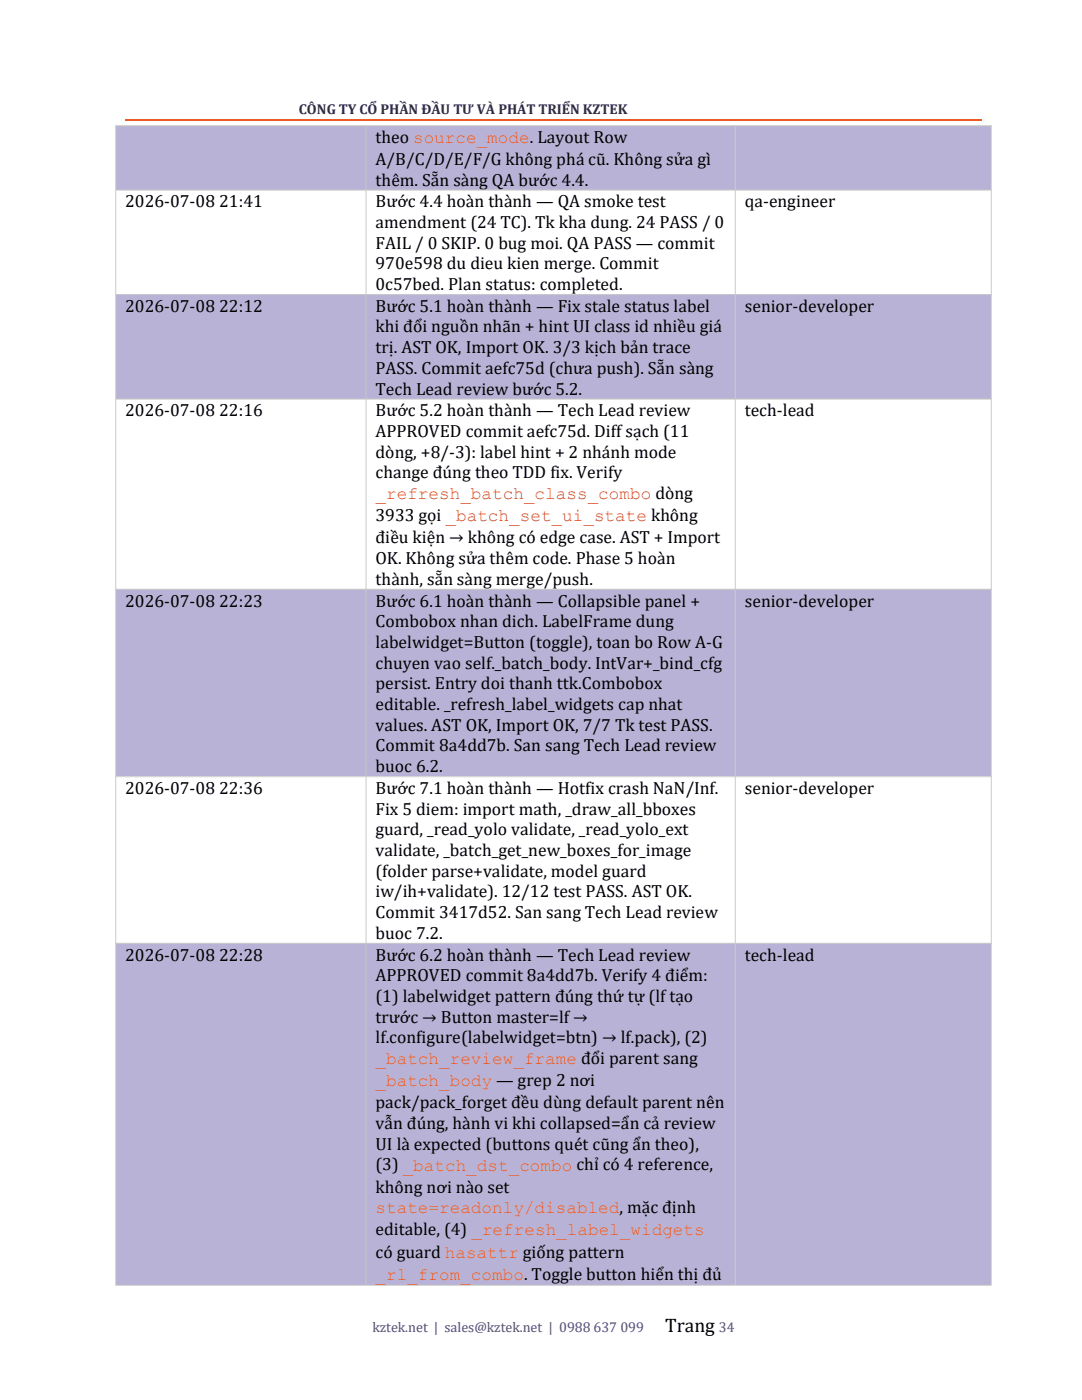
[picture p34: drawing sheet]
<svg xmlns="http://www.w3.org/2000/svg" width="216mm" height="279mm" viewBox="0 0 216 279" stroke-linecap="round" stroke-linejoin="round" font-family="sans-serif">
<defs><g id="words">
<text font-size="3.9" x="132.7" y="265.8">Trang</text>
<g font-size="3.5">
<text x="74.9" y="28.5">theo source_mode. Layout Row</text>
<text x="74.9" y="32.9">A/B/C/D/E/F/G không phá cũ. Không sửa gì</text>
<text x="25" y="41.4">2026-07-08</text>
<text x="43.7" y="41.4">21:41</text>
<text x="74.9" y="37.1">thêm. Sẵn sàng QA bước 4.4.</text>
<text x="74.9" y="41.4">Bước 4.4 hoàn thành — QA smoke test</text>
<text x="148.6" y="41.4">qa-engineer</text>
<text x="74.9" y="45.5">amendment (24 TC). Tk kha dung. 24 PASS / 0</text>
<text x="74.9" y="49.6">FAIL / 0 SKIP. 0 bug moi. QA PASS — commit</text>
<text x="74.9" y="53.8">970e598 du dieu kien merge. Commit</text>
<text x="74.9" y="57.9">0c57bed. Plan status: completed.</text>
<text x="25" y="62.2">2026-07-08</text>
<text x="43.7" y="62.2">22:12</text>
<text x="74.9" y="62.2">Bước 5.1 hoàn thành — Fix stale status label</text>
<text x="148.6" y="62.2">senior-developer</text>
<text x="74.9" y="66.4">khi đổi nguồn nhãn + hint UI class id nhiều giá</text>
<text x="74.9" y="70.5">trị. AST OK, Import OK. 3/3 kịch bản trace</text>
<text x="74.9" y="74.6">PASS. Commit aefc75d (chưa push). Sẵn sàng</text>
<text x="25" y="83.1">2026-07-08</text>
<text x="43.7" y="83.1">22:16</text>
<text x="74.9" y="78.8">Tech Lead review bước 5.2.</text>
<text x="74.9" y="83.1">Bước 5.2 hoàn thành — Tech Lead review</text>
<text x="148.6" y="83.1">tech-lead</text>
<text x="74.9" y="87.2">APPROVED commit aefc75d. Diffsạch (11</text>
<text x="74.9" y="91.3">dòng, +8/-3): label hint + 2 nhánh mode</text>
<text x="74.9" y="95.5">change đúng theo TDD fix. Verify</text>
<text x="74.9" y="104">3933 gọi _batch_set_ui_state không</text>
<text x="74.9" y="108.4">điều kiện → không có edge case. AST + Import</text>
<text x="74.9" y="112.6">OK. Không sửa thêm code. Phase 5 hoàn</text>
<text x="74.9" y="116.7">thành, sẵn sàng merge/push.</text>
<text x="25" y="121">2026-07-08</text>
<text x="43.7" y="121">22:23</text>
<text x="74.9" y="121">Bước 6.1 hoàn thành — Collapsible panel +</text>
<text x="74.9" y="125.2">Combobox nhan dich. LabelFrame dung</text>
<text x="148.6" y="121">senior-developer</text>
<text x="74.9" y="129.3">labelwidget=Button (toggle), toan bo Row A-G</text>
<text x="74.9" y="133.5">chuyen vao self._batch_body. IntVar+_bind_cfg</text>
<text x="74.9" y="137.6">persist. Entry doi thanh ttk.Combobox</text>
<text x="74.9" y="141.7">editable. _refresh_label_widgets cap nhat</text>
<text x="74.9" y="145.9">values. AST OK, Import OK, 7/7 Tk test PASS.</text>
<text x="74.9" y="150">Commit 8a4dd7b. San sang Tech Lead review</text>
<text x="74.9" y="154.1">buoc 6.2.</text>
<text x="25" y="158.4">2026-07-08</text>
<text x="43.7" y="158.4">22:36</text>
<text x="74.9" y="158.4">Bước 7.1 hoàn thành — Hotfix crash NaN/Inf.</text>
<text x="148.6" y="158.4">senior-developer</text>
<text x="74.9" y="162.6">Fix 5 diem: import math, _draw_all_bboxes</text>
<text x="74.9" y="166.7">guard, _read_yolo validate, _read_yolo_ext</text>
<text x="74.9" y="170.8">validate, _batch_get_new_boxes_for_image</text>
<text x="74.9" y="174.9">(folder parse+validate, model guard</text>
<text x="74.9" y="179.1">iw/ih+validate). 12/12 test PASS. AST OK.</text>
<text x="74.9" y="183.2">Commit 3417d52. San sang Tech Lead review</text>
<text x="25" y="191.7">2026-07-08</text>
<text x="43.7" y="191.7">22:28</text>
<text x="74.9" y="187.4">buoc 7.2.</text>
<text x="74.9" y="191.7">Bước 6.2 hoàn thành — Tech Lead review</text>
<text x="148.6" y="191.7">tech-lead</text>
<text x="74.9" y="195.8">APPROVED commit 8a4dd7b. Verify 4 điểm:</text>
<text x="74.9" y="200">(1) labelwidget pattern đúng thứ tự (lftạo</text>
<text x="74.9" y="204.1">trước → Button master=lf→</text>
<text x="74.9" y="208.2">lf.configure(labelwidget=btn) → lf.pack), (2)</text>
<text x="74.9" y="221.2">pack/pack_forget đều dùng default parent nên</text>
<text x="74.9" y="225.3">vẫn đúng, hành vi khi collapsed=ẩn cả review</text>
<text x="74.9" y="229.5">UI là expected (buttons quét cũng ẩn theo),</text>
<text x="74.9" y="233.6">(3) _batch_dst_combo chỉ có 4 reference,</text>
<text x="74.9" y="238">không nơi nào set</text>
<text x="74.9" y="246.6">editable, (4) _refresh_label_widgets</text>
<text x="74.9" y="251">có guard hasattr giống pattern</text>
</g>
<g font-size="3.5" fill="#f05922">
<text x="74.9" y="99.6">_refresh_batch_class_combo dòng</text>
<text x="74.9" y="212.4">_batch_review_frame đổi parent sang</text>
<text x="74.9" y="216.8">_batch_body — grep 2 nơi</text>
<text x="74.9" y="242.2">state=readonly/disabled, mặc định</text>
<text x="74.9" y="255.4">_rl_from_combo. Toggle button hiển thị đủ</text>
</g>
<text font-size="2.8" fill="#251c53" x="59.6" y="22.8">CÔNG TY CỔ PHẦN ĐẦU TƯ VÀ PHÁT TRIỂN KZTEK</text>
<g font-size="2.8" fill="#4a3f8c">
<text x="74.3" y="265.8">kztek.net | sales@kztek.net | 0988</text>
<text x="118.4" y="265.8">637</text>
<text x="123.8" y="265.8">099</text>
<text x="143.5" y="265.8">34</text>
</g>
</g></defs>
<path d="M25 23.9h170.9" fill="none" stroke="#f05922" stroke-width=".34"/>
<g fill="#b8b3d6">
<path d="M23.1 25.1h49.9v12.8h-49.9z" fill-rule="evenodd"/>
<path d="M73.1 25.1h73.6v12.8h-73.6z" fill-rule="evenodd"/>
<path d="M146.8 25.1h51v12.8h-51z" fill-rule="evenodd"/>
<path d="M23.1 58.8h49.9v20.8h-49.9z" fill-rule="evenodd"/>
<path d="M73.1 58.8h73.6v20.8h-73.6z" fill-rule="evenodd"/>
<path d="M146.8 58.8h51v20.8h-51z" fill-rule="evenodd"/>
<path d="M23.1 117.7h49.9v37.3h-49.9z" fill-rule="evenodd"/>
<path d="M73.1 117.7h73.6v37.3h-73.6z" fill-rule="evenodd"/>
<path d="M146.8 117.7h51v37.3h-51z" fill-rule="evenodd"/>
<path d="M23.1 188.3h49.9v68.2h-49.9z" fill-rule="evenodd"/>
<path d="M73.1 188.3h73.6v68.2h-73.6z" fill-rule="evenodd"/>
<path d="M146.8 188.3h51v68.2h-51z" fill-rule="evenodd"/>
</g>
<path d="M23 25.1h174.9M23 37.9h174.9M23.1 25v231.4M73 25v231.4M146.7 25v231.4M197.8 25v231.4M23 58.8h174.9M23 79.7h174.9M23 117.6h174.9M23 155h174.9M23 188.3h174.9M23 256.5h174.9" fill="none" stroke="#cbcbcb" stroke-width=".2"/>
<use href="#words"/>
</svg>
